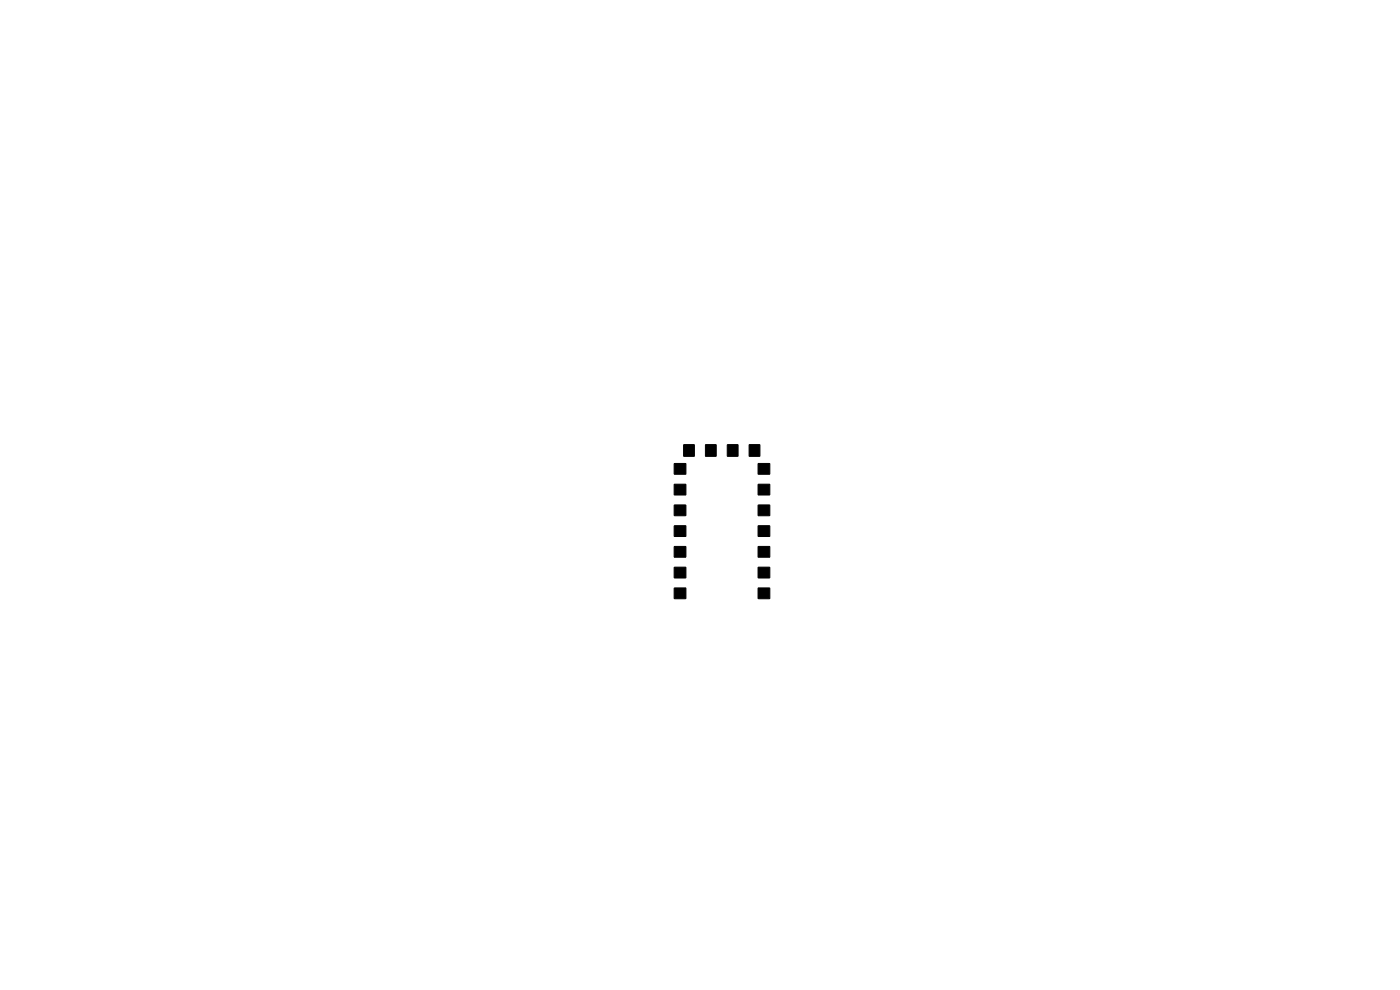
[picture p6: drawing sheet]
<svg xmlns="http://www.w3.org/2000/svg" width="297mm" height="210mm" viewBox="0 0 297 210" stroke-linecap="round" stroke-linejoin="round" font-family="sans-serif">
<g fill="#000" stroke="#000" stroke-width=".21">
<path d="M143 98.3h2.5v2.3h-2.5zM145 94.3h2.3v2.5h-2.3zM149.7 94.3h2.2v2.5h-2.2zM154.3 94.3h2.2v2.5h-2.2zM158.9 94.3h2.3v2.5h-2.3zM160.8 98.3h2.5v2.3h-2.5zM143 102.7h2.5v2.3h-2.5zM143 107.1h2.5v2.3h-2.5zM143 111.5h2.5v2.3h-2.5zM143 115.9h2.5v2.3h-2.5zM160.8 115.9h2.5v2.3h-2.5zM160.8 111.5h2.5v2.3h-2.5z"/>
<path d="M160.8 107.1h2.5v2.3h-2.5zM160.8 102.7h2.5v2.3h-2.5zM143 120.3h2.5v2.3h-2.5zM143 124.7h2.5v2.3h-2.5zM160.8 124.7h2.5v2.3h-2.5zM160.8 120.3h2.5v2.3h-2.5z"/>
</g>
</svg>
